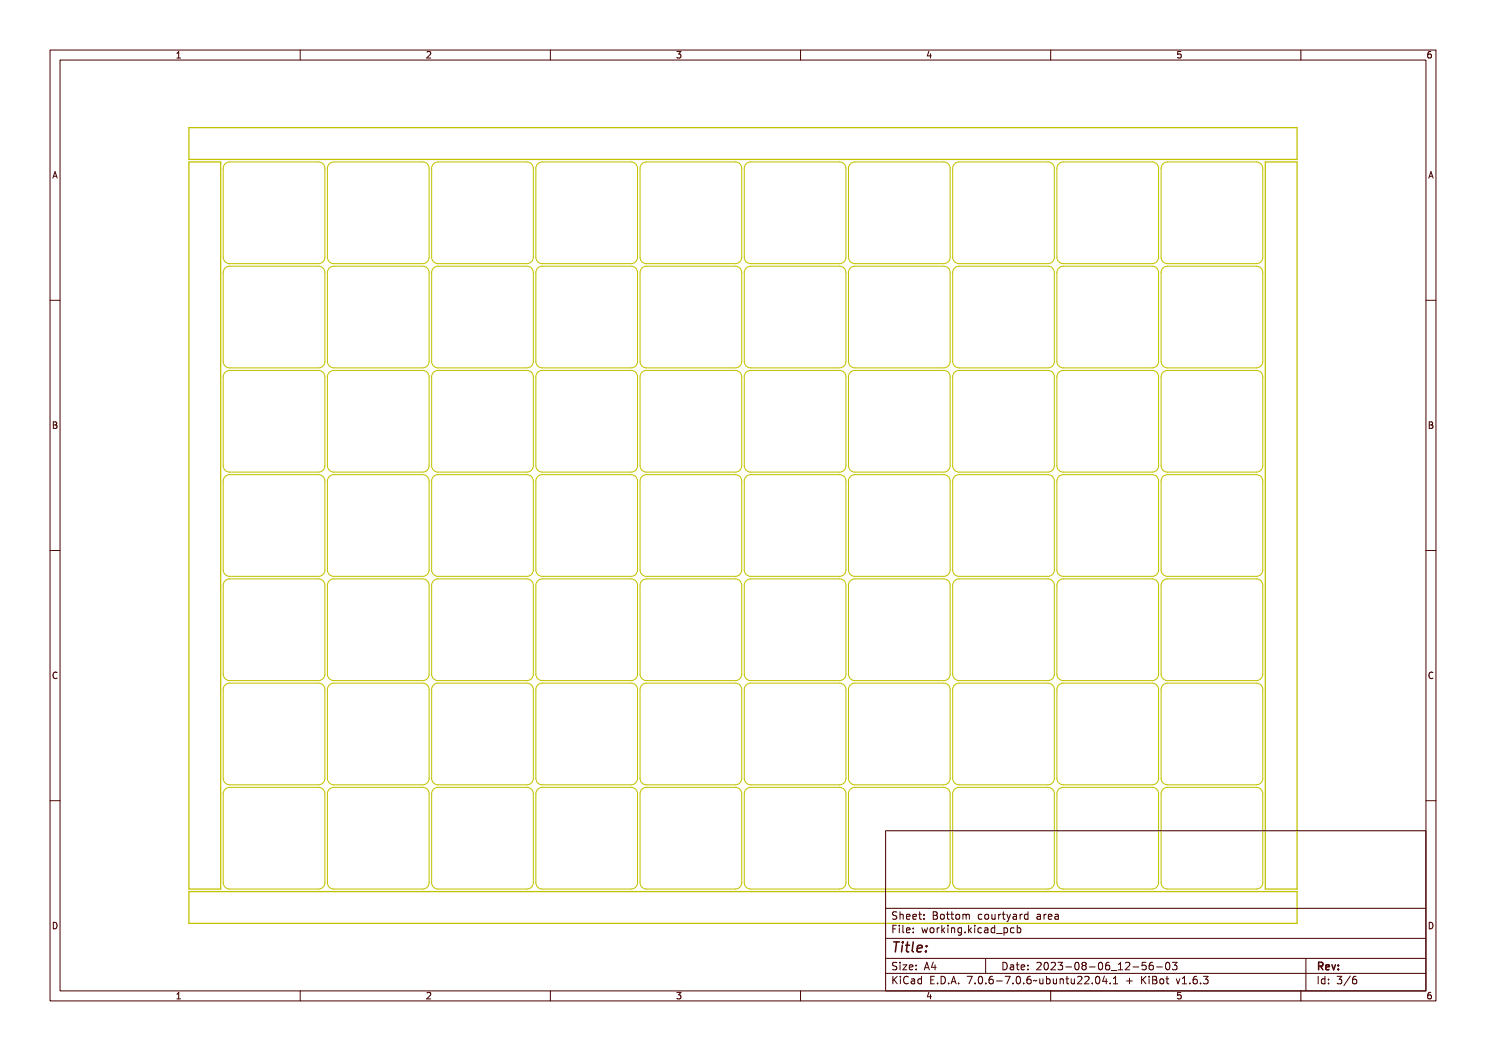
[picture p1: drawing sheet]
<svg xmlns="http://www.w3.org/2000/svg" width="297mm" height="210mm" viewBox="0 0 297 210" stroke-linecap="round" stroke-linejoin="round" font-family="sans-serif">
<defs><g id="words">
<text font-size="2.7" fill="#480000" x="178" y="190.3">Title:</text>
<g font-size="2" fill="#480000">
<text x="178" y="183.7">Sheet: Bottom courtyard area</text>
<text x="178" y="186.5">File: working.kicad_pcb</text>
<text x="178" y="193.9">Size: A4</text>
<text x="178" y="196.6">KiCad E.D.A. 7.0.6-7.0.6~ubuntu22.04.1 + KiBot v1.6.3</text>
<text x="200" y="193.9">Date: 2023-08-06_12-56-03</text>
<text x="263" y="196.6">Id: 3/6</text>
<text x="263" y="193.9">Rev:</text>
</g>
<g font-size="1.7" fill="#480000">
<text x="35" y="11.7">1</text>
<text x="85" y="11.7">2</text>
<text x="135" y="11.7">3</text>
<text x="185" y="11.7">4</text>
<text x="235" y="11.7">5</text>
<text x="285" y="11.7">6</text>
<text x="10.5" y="35.7">A</text>
<text x="285.5" y="35.7">A</text>
<text x="10.5" y="85.6">B</text>
<text x="285.5" y="85.6">B</text>
<text x="10.5" y="135.7">C</text>
<text x="285.5" y="135.7">C</text>
<text x="10.5" y="185.6">D</text>
<text x="285.5" y="185.6">D</text>
<text x="35" y="199.7">1</text>
<text x="85" y="199.7">2</text>
<text x="135" y="199.7">3</text>
<text x="185" y="199.7">4</text>
<text x="235" y="199.7">5</text>
<text x="285" y="199.7">6</text>
</g>
</g></defs>
<g fill="none" stroke="#c2c200" stroke-width=".2">
<path d="M45.1 32.6l.8-.2h17.8a1.27 1.27 0 0 1 1.2 1.2v17.8a1.27 1.27 0 0 1-1.2 1.3h-17.8a1.27 1.27 0 0 1-1.3-1.3v-17.8l.1-.4zM66 32.6l.7-.2h17.8a1.27 1.27 0 0 1 1.3 1.2v17.8a1.27 1.27 0 0 1-1.3 1.3h-17.8a1.27 1.27 0 0 1-1.3-1.3v-17.8l.1-.4zM86.8 32.6l.7-.2h17.8a1.27 1.27 0 0 1 1.3 1.2v17.8a1.27 1.27 0 0 1-1.3 1.3h-17.8a1.27 1.27 0 0 1-1.2-1.3v-17.8v-.4zM107.6 32.6l.8-.2h17.7a1.27 1.27 0 0 1 1.3 1.2v17.8a1.27 1.27 0 0 1-1.3 1.3h-17.7a1.27 1.27 0 0 1-1.3-1.3v-17.8l.1-.4zM128.4 32.6l.8-.2h17.8a1.27 1.27 0 0 1 1.2 1.2v17.8a1.27 1.27 0 0 1-1.2 1.3h-17.8a1.27 1.27 0 0 1-1.3-1.3v-17.8l.1-.4zM149 32.9l.6-.5h.4h17.8a1.27 1.27 0 0 1 1.3 1.2v17.8a1.27 1.27 0 0 1-1.3 1.3h-17.8a1.27 1.27 0 0 1-1.2-1.3v-17.8zM169.8 32.9l.7-.5h.4h17.7a1.27 1.27 0 0 1 1.3 1.2v17.8a1.27 1.27 0 0 1-1.3 1.3h-17.7a1.27 1.27 0 0 1-1.3-1.3v-17.8zM190.7 32.9l.6-.5h.4h17.8a1.27 1.27 0 0 1 1.2 1.2v17.8a1.27 1.27 0 0 1-1.2 1.3h-17.8a1.27 1.27 0 0 1-1.3-1.3v-17.8zM211.8 32.6l.7-.2h17.8a1.27 1.27 0 0 1 1.3 1.2v17.8a1.27 1.27 0 0 1-1.3 1.3h-17.8a1.27 1.27 0 0 1-1.3-1.3v-17.8l.1-.4zM232.3 32.9l.6-.5h.4h17.8a1.27 1.27 0 0 1 1.3 1.2v17.8a1.27 1.27 0 0 1-1.3 1.3h-17.8a1.27 1.27 0 0 1-1.2-1.3v-17.8zM45.1 53.4l.8-.2h17.8a1.27 1.27 0 0 1 1.2 1.3v17.7a1.27 1.27 0 0 1-1.2 1.3h-17.8a1.27 1.27 0 0 1-1.3-1.3v-17.7l.1-.4zM65.7 53.7l.6-.4 .4-.1h17.8a1.27 1.27 0 0 1 1.3 1.3v17.7a1.27 1.27 0 0 1-1.3 1.3h-17.8a1.27 1.27 0 0 1-1.3-1.3v-17.7z"/>
<path d="M86.5 53.7l.6-.4 .4-.1h17.8a1.27 1.27 0 0 1 1.3 1.3v17.7a1.27 1.27 0 0 1-1.3 1.3h-17.8a1.27 1.27 0 0 1-1.2-1.3v-17.7zM107.3 53.7l.7-.4 .4-.1h17.7a1.27 1.27 0 0 1 1.3 1.3v17.7a1.27 1.27 0 0 1-1.3 1.3h-17.7a1.27 1.27 0 0 1-1.3-1.3v-17.7zM128.2 53.7l.6-.4 .4-.1h17.8a1.27 1.27 0 0 1 1.2 1.3v17.7a1.27 1.27 0 0 1-1.2 1.3h-17.8a1.27 1.27 0 0 1-1.3-1.3v-17.7zM149 53.7l.6-.4 .4-.1h17.8a1.27 1.27 0 0 1 1.3 1.3v17.7a1.27 1.27 0 0 1-1.3 1.3h-17.8a1.27 1.27 0 0 1-1.2-1.3v-17.7zM169.8 53.7l.7-.4 .4-.1h17.7a1.27 1.27 0 0 1 1.3 1.3v17.7a1.27 1.27 0 0 1-1.3 1.3h-17.7a1.27 1.27 0 0 1-1.3-1.3v-17.7zM190.7 53.7l.6-.4 .4-.1h17.8a1.27 1.27 0 0 1 1.2 1.3v17.7a1.27 1.27 0 0 1-1.2 1.3h-17.8a1.27 1.27 0 0 1-1.3-1.3v-17.7zM211.5 53.7l.6-.4 .4-.1h17.8a1.27 1.27 0 0 1 1.3 1.3v17.7a1.27 1.27 0 0 1-1.3 1.3h-17.8a1.27 1.27 0 0 1-1.3-1.3v-17.7zM232.3 53.7l.6-.4 .4-.1h17.8a1.27 1.27 0 0 1 1.3 1.3v17.7a1.27 1.27 0 0 1-1.3 1.3h-17.8a1.27 1.27 0 0 1-1.2-1.3v-17.7zM45.1 74.3l.8-.3h17.8a1.27 1.27 0 0 1 1.2 1.3v17.8a1.27 1.27 0 0 1-1.2 1.2h-17.8a1.27 1.27 0 0 1-1.3-1.2v-17.8l.1-.4zM65.7 74.5l.6-.4 .4-.1h17.8a1.27 1.27 0 0 1 1.3 1.3v17.8a1.27 1.27 0 0 1-1.3 1.2h-17.8a1.27 1.27 0 0 1-1.3-1.2v-17.8zM86.5 74.5l.6-.4 .4-.1h17.8a1.27 1.27 0 0 1 1.3 1.3v17.8a1.27 1.27 0 0 1-1.3 1.2h-17.8a1.27 1.27 0 0 1-1.2-1.2v-17.8zM107.3 74.5l.7-.4 .4-.1h17.7a1.27 1.27 0 0 1 1.3 1.3v17.8a1.27 1.27 0 0 1-1.3 1.2h-17.7a1.27 1.27 0 0 1-1.3-1.2v-17.8z"/>
<path d="M128.2 74.5l.6-.4 .4-.1h17.8a1.27 1.27 0 0 1 1.2 1.3v17.8a1.27 1.27 0 0 1-1.2 1.2h-17.8a1.27 1.27 0 0 1-1.3-1.2v-17.8zM149 74.5l.6-.4 .4-.1h17.8a1.27 1.27 0 0 1 1.3 1.3v17.8a1.27 1.27 0 0 1-1.3 1.2h-17.8a1.27 1.27 0 0 1-1.2-1.2v-17.8zM169.8 74.5l.7-.4 .4-.1h17.7a1.27 1.27 0 0 1 1.3 1.3v17.8a1.27 1.27 0 0 1-1.3 1.2h-17.7a1.27 1.27 0 0 1-1.3-1.2v-17.8zM190.7 74.5l.6-.4 .4-.1h17.8a1.27 1.27 0 0 1 1.2 1.3v17.8a1.27 1.27 0 0 1-1.2 1.2h-17.8a1.27 1.27 0 0 1-1.3-1.2v-17.8zM211.5 74.5l.6-.4 .4-.1h17.8a1.27 1.27 0 0 1 1.3 1.3v17.8a1.27 1.27 0 0 1-1.3 1.2h-17.8a1.27 1.27 0 0 1-1.3-1.2v-17.8zM232.3 74.5l.6-.4 .4-.1h17.8a1.27 1.27 0 0 1 1.3 1.3v17.8a1.27 1.27 0 0 1-1.3 1.2h-17.8a1.27 1.27 0 0 1-1.2-1.2v-17.8zM45.1 95.1l.8-.3h17.8a1.27 1.27 0 0 1 1.2 1.3v17.8a1.27 1.27 0 0 1-1.2 1.3h-17.8a1.27 1.27 0 0 1-1.3-1.3v-17.8l.1-.4zM66 95.1l.7-.3h17.8a1.27 1.27 0 0 1 1.3 1.3v17.8a1.27 1.27 0 0 1-1.3 1.3h-17.8a1.27 1.27 0 0 1-1.3-1.3v-17.8l.1-.4zM86.8 95.1l.7-.3h17.8a1.27 1.27 0 0 1 1.3 1.3v17.8a1.27 1.27 0 0 1-1.3 1.3h-17.8a1.27 1.27 0 0 1-1.2-1.3v-17.8v-.4zM107.6 95.1l.8-.3h17.7a1.27 1.27 0 0 1 1.3 1.3v17.8a1.27 1.27 0 0 1-1.3 1.3h-17.7a1.27 1.27 0 0 1-1.3-1.3v-17.8l.1-.4zM128.4 95.1l.8-.3h17.8a1.27 1.27 0 0 1 1.2 1.3v17.8a1.27 1.27 0 0 1-1.2 1.3h-17.8a1.27 1.27 0 0 1-1.3-1.3v-17.8l.1-.4zM149 95.4l.6-.5 .4-.1h17.8a1.27 1.27 0 0 1 1.3 1.3v17.8a1.27 1.27 0 0 1-1.3 1.3h-17.8a1.27 1.27 0 0 1-1.2-1.3v-17.8z"/>
<path d="M169.8 95.4l.7-.5 .4-.1h17.7a1.27 1.27 0 0 1 1.3 1.3v17.8a1.27 1.27 0 0 1-1.3 1.3h-17.7a1.27 1.27 0 0 1-1.3-1.3v-17.8zM190.7 95.4l.6-.5 .4-.1h17.8a1.27 1.27 0 0 1 1.2 1.3v17.8a1.27 1.27 0 0 1-1.2 1.3h-17.8a1.27 1.27 0 0 1-1.3-1.3v-17.8zM211.8 95.1l.7-.3h17.8a1.27 1.27 0 0 1 1.3 1.3v17.8a1.27 1.27 0 0 1-1.3 1.3h-17.8a1.27 1.27 0 0 1-1.3-1.3v-17.8l.1-.4zM232.3 95.4l.6-.5 .4-.1h17.8a1.27 1.27 0 0 1 1.3 1.3v17.8a1.27 1.27 0 0 1-1.3 1.3h-17.8a1.27 1.27 0 0 1-1.2-1.3v-17.8zM45.1 115.9l.8-.2h17.8a1.27 1.27 0 0 1 1.2 1.2v17.8a1.27 1.27 0 0 1-1.2 1.3h-17.8a1.27 1.27 0 0 1-1.3-1.3v-17.8l.1-.4zM66 115.9l.7-.2h17.8a1.27 1.27 0 0 1 1.3 1.2v17.8a1.27 1.27 0 0 1-1.3 1.3h-17.8a1.27 1.27 0 0 1-1.3-1.3v-17.8l.1-.4zM86.8 115.9l.7-.2h17.8a1.27 1.27 0 0 1 1.3 1.2v17.8a1.27 1.27 0 0 1-1.3 1.3h-17.8a1.27 1.27 0 0 1-1.2-1.3v-17.8v-.4zM107.6 115.9l.8-.2h17.7a1.27 1.27 0 0 1 1.3 1.2v17.8a1.27 1.27 0 0 1-1.3 1.3h-17.7a1.27 1.27 0 0 1-1.3-1.3v-17.8l.1-.4zM128.4 115.9l.8-.2h17.8a1.27 1.27 0 0 1 1.2 1.2v17.8a1.27 1.27 0 0 1-1.2 1.3h-17.8a1.27 1.27 0 0 1-1.3-1.3v-17.8l.1-.4zM149 116.2l.6-.5h.4h17.8a1.27 1.27 0 0 1 1.3 1.2v17.8a1.27 1.27 0 0 1-1.3 1.3h-17.8a1.27 1.27 0 0 1-1.2-1.3v-17.8zM169.8 116.2l.7-.5h.4h17.7a1.27 1.27 0 0 1 1.3 1.2v17.8a1.27 1.27 0 0 1-1.3 1.3h-17.7a1.27 1.27 0 0 1-1.3-1.3v-17.8zM190.7 116.2l.6-.5h.4h17.8a1.27 1.27 0 0 1 1.2 1.2v17.8a1.27 1.27 0 0 1-1.2 1.3h-17.8a1.27 1.27 0 0 1-1.3-1.3v-17.8z"/>
<path d="M211.8 115.9l.7-.2h17.8a1.27 1.27 0 0 1 1.3 1.2v17.8a1.27 1.27 0 0 1-1.3 1.3h-17.8a1.27 1.27 0 0 1-1.3-1.3v-17.8l.1-.4zM232.3 116.2l.6-.5h.4h17.8a1.27 1.27 0 0 1 1.3 1.2v17.8a1.27 1.27 0 0 1-1.3 1.3h-17.8a1.27 1.27 0 0 1-1.2-1.3v-17.8zM45.1 136.7l.8-.2h17.8a1.27 1.27 0 0 1 1.2 1.3v17.8a1.27 1.27 0 0 1-1.2 1.2h-17.8a1.27 1.27 0 0 1-1.3-1.2v-17.8l.1-.4zM65.7 137l.6-.4 .4-.1h17.8a1.27 1.27 0 0 1 1.3 1.3v17.8a1.27 1.27 0 0 1-1.3 1.2h-17.8a1.27 1.27 0 0 1-1.3-1.2v-17.8zM86.5 137l.6-.4 .4-.1h17.8a1.27 1.27 0 0 1 1.3 1.3v17.8a1.27 1.27 0 0 1-1.3 1.2h-17.8a1.27 1.27 0 0 1-1.2-1.2v-17.8zM107.3 137l.7-.4 .4-.1h17.7a1.27 1.27 0 0 1 1.3 1.3v17.8a1.27 1.27 0 0 1-1.3 1.2h-17.7a1.27 1.27 0 0 1-1.3-1.2v-17.8zM128.2 137l.6-.4 .4-.1h17.8a1.27 1.27 0 0 1 1.2 1.3v17.8a1.27 1.27 0 0 1-1.2 1.2h-17.8a1.27 1.27 0 0 1-1.3-1.2v-17.8zM149 137l.6-.4 .4-.1h17.8a1.27 1.27 0 0 1 1.3 1.3v17.8a1.27 1.27 0 0 1-1.3 1.2h-17.8a1.27 1.27 0 0 1-1.2-1.2v-17.8zM169.8 137l.7-.4 .4-.1h17.7a1.27 1.27 0 0 1 1.3 1.3v17.8a1.27 1.27 0 0 1-1.3 1.2h-17.7a1.27 1.27 0 0 1-1.3-1.2v-17.8zM190.7 137l.6-.4 .4-.1h17.8a1.27 1.27 0 0 1 1.2 1.3v17.8a1.27 1.27 0 0 1-1.2 1.2h-17.8a1.27 1.27 0 0 1-1.3-1.2v-17.8zM211.5 137l.6-.4 .4-.1h17.8a1.27 1.27 0 0 1 1.3 1.3v17.8a1.27 1.27 0 0 1-1.3 1.2h-17.8a1.27 1.27 0 0 1-1.3-1.2v-17.8zM232.3 137l.6-.4 .4-.1h17.8a1.27 1.27 0 0 1 1.3 1.3v17.8a1.27 1.27 0 0 1-1.3 1.2h-17.8a1.27 1.27 0 0 1-1.2-1.2v-17.8z"/>
<path d="M45.1 157.6l.8-.3h17.8a1.27 1.27 0 0 1 1.2 1.3v17.8a1.27 1.27 0 0 1-1.2 1.2h-17.8a1.27 1.27 0 0 1-1.3-1.2v-17.8l.1-.4zM65.7 157.8l.6-.4 .4-.1h17.8a1.27 1.27 0 0 1 1.3 1.3v17.8a1.27 1.27 0 0 1-1.3 1.2h-17.8a1.27 1.27 0 0 1-1.3-1.2v-17.8zM86.5 157.8l.6-.4 .4-.1h17.8a1.27 1.27 0 0 1 1.3 1.3v17.8a1.27 1.27 0 0 1-1.3 1.2h-17.8a1.27 1.27 0 0 1-1.2-1.2v-17.8zM107.3 157.8l.7-.4 .4-.1h17.7a1.27 1.27 0 0 1 1.3 1.3v17.8a1.27 1.27 0 0 1-1.3 1.2h-17.7a1.27 1.27 0 0 1-1.3-1.2v-17.8zM128.2 157.8l.6-.4 .4-.1h17.8a1.27 1.27 0 0 1 1.2 1.3v17.8a1.27 1.27 0 0 1-1.2 1.2h-17.8a1.27 1.27 0 0 1-1.3-1.2v-17.8zM149 157.8l.6-.4 .4-.1h17.8a1.27 1.27 0 0 1 1.3 1.3v17.8a1.27 1.27 0 0 1-1.3 1.2h-17.8a1.27 1.27 0 0 1-1.2-1.2v-17.8zM169.8 157.8l.7-.4 .4-.1h17.7a1.27 1.27 0 0 1 1.3 1.3v17.8a1.27 1.27 0 0 1-1.3 1.2h-17.7a1.27 1.27 0 0 1-1.3-1.2v-17.8zM190.7 157.8l.6-.4 .4-.1h17.8a1.27 1.27 0 0 1 1.2 1.3v17.8a1.27 1.27 0 0 1-1.2 1.2h-17.8a1.27 1.27 0 0 1-1.3-1.2v-17.8zM211.5 157.8l.6-.4 .4-.1h17.8a1.27 1.27 0 0 1 1.3 1.3v17.8a1.27 1.27 0 0 1-1.3 1.2h-17.8a1.27 1.27 0 0 1-1.3-1.2v-17.8zM232.3 157.8l.6-.4 .4-.1h17.8a1.27 1.27 0 0 1 1.3 1.3v17.8a1.27 1.27 0 0 1-1.3 1.2h-17.8a1.27 1.27 0 0 1-1.2-1.2v-17.8z"/>
</g>
<path d="M37.8 25.5h221.4v6.4h-221.4zM37.8 32.4h6.3v145.2h-6.3zM252.9 32.4h6.3v145.2h-6.3zM37.8 178.2h221.4v6.3h-221.4z" fill="none" stroke="#c2c200" stroke-width=".25"/>
<g fill="none" stroke="#480000" stroke-width=".2">
<path d="M10 10h277v190h-277zM12 12h273v186h-273zM60 10v2M110 10v2M160 10v2M210 10v2M260 10v2M10 60h2M285 60h2M10 110h2M285 110h2M10 160h2"/>
<path d="M285 160h2M177 166h108v32h-108zM60 198v2M110 198v2M160 198v2M177 181.5h108M177 187.5h108M177 191.5h108M177 194.5h108M178.1 195.2h.2v.6l.6-.6h.3l-.6 .6 .6 .8h-.2l-.5-.7-.2 .2v.5h-.2zM178.2 185h.9v.2h-.7v.4h.6v.2h-.6v.7h-.2zM178.3 182.4l.5-.1h.2v.2a.31 .31 0 0 0-.5-.1 .31 .31 0 0 0 0 .5 .5 .5 0 0 1 .6 .6 .5 .5 0 0 1-.8 .2l-.1-.2a.34 .34 0 0 0 .4 .1 .34 .34 0 0 0 .1-.5 .47 .47 0 0 1-.5-.2 .47 .47 0 0 1 .1-.5z"/>
<path d="M178.3 192.5l.5-.1h.2v.2a.31 .31 0 0 0-.5-.1 .31 .31 0 0 0 0 .5 .5 .5 0 0 1 .6 .6 .5 .5 0 0 1-.8 .2l-.1-.2a.34 .34 0 0 0 .4 .1 .34 .34 0 0 0 .1-.5 .47 .47 0 0 1-.5-.2 .47 .47 0 0 1 .1-.5zM179.4 182.2h.2v.6a.35 .35 0 0 1 .4-.1 .35 .35 0 0 1 .2 .4v.6h-.2v-.8h-.4v.8h-.2zM179.5 185.4h.4v.9h.4v.2h-.9v-.2h.3v-.8h-.2zM179.5 192.8h.4v.9h.4v.1h-.9v-.1h.3v-.8h-.2zM179.5 195.6h.4v.9h.4v.1h-.9v-.1h.3v-.8h-.2zM179.7 184.9h.2v.3h-.2zM179.7 192.3h.2v.3h-.2zM179.7 195.1h.2v.3h-.2zM180.6 184.9h.4v1.3l.4 .1v.2l-.5-.2v-1.2h-.3zM180.6 192.8h.8l-.6 .9h.6v.1h-.8l.6-.9h-.6zM180.7 182.8l.1-.1a.49 .49 0 0 1 .5 0 .49 .49 0 0 1 .2 .5h-.8a.42 .42 0 0 0 .3 .4 .42 .42 0 0 0 .4-.1 .47 .47 0 0 1-.4 .3 .47 .47 0 0 1-.4-.3zM180.7 195.4a.4 .4 0 0 1 .4-.3 .4 .4 0 0 1 .4 .3 .56 .56 0 0 0-.8 .4 .56 .56 0 0 0 .5 .7l.3-.1a.43 .43 0 0 1-.5 .3 .43 .43 0 0 1-.4-.4v-.6z"/>
<path d="M180.8 182.9l.4-.1 .1 .3h-.6zM181.8 195.6l.3-.1a.43 .43 0 0 1 .5 .5v.6h-.1v-.1a.38 .38 0 0 1-.5 .2 .38 .38 0 0 1-.2-.5 .38 .38 0 0 1 .4-.2h.3a.35 .35 0 0 0-.3-.4 .35 .35 0 0 0-.4 .2zM181.9 182.8l.1-.1a.49 .49 0 0 1 .5 0 .49 .49 0 0 1 .2 .5h-.8a.42 .42 0 0 0 .3 .4 .42 .42 0 0 0 .5-.1 .47 .47 0 0 1-.5 .3 .47 .47 0 0 1-.4-.3zM181.9 185.5l.1-.1a.49 .49 0 0 1 .5 0 .49 .49 0 0 1 .2 .5h-.8a.42 .42 0 0 0 .3 .4 .42 .42 0 0 0 .5-.1 .47 .47 0 0 1-.5 .3 .47 .47 0 0 1-.4-.3zM181.9 192.9l.1-.1a.49 .49 0 0 1 .5 0 .49 .49 0 0 1 .2 .5h-.8a.42 .42 0 0 0 .3 .4 .42 .42 0 0 0 .5-.1 .47 .47 0 0 1-.5 .3 .47 .47 0 0 1-.4-.3zM182 196.2l.5-.1a.31 .31 0 0 1-.2 .4 .31 .31 0 0 1-.4-.1zM182 182.9l.4-.1 .1 .3h-.6zM182 185.6l.4-.1 .1 .3h-.6zM182 193l.4-.1 .1 .3h-.6zM183 195.7l.4-.2 .2 .2v-.6h.2v1.5h-.2v-.1a.42 .42 0 0 1-.5 .1 .42 .42 0 0 1-.2-.5zM183.2 195.8l.1-.1a.4 .4 0 0 1 .3 .4 .4 .4 0 0 1-.3 .4l-.2-.2zM183.2 182.3h.2v.4h.4v.1h-.4v.7l.4 .1v.1h-.4l-.1-.1-.1-.8h-.3v-.1h.3z"/>
<path d="M183.3 185.4h.2v.3h-.2zM183.3 186.2h.2v.3h-.2zM183.3 192.8h.2v.3h-.2zM183.3 193.6h.2v.2h-.2zM184.5 182.7h.2v.3h-.2zM184.5 183.5h.2v.2h-.2zM185.2 185.4h.2l.2 .8 .1-.5h.2l.2 .5 .1-.8h.2l-.2 1.1h-.2l-.2-.7-.2 .7h-.1zM185.4 195.2h.9v.2h-.7v.4h.6v.2h-.6v.5h.7v.1h-.9zM185.7 192.4h.2l.5 1.4h-.2l-.1-.3h-.5l-.1 .3h-.2zM185.8 192.6l.2 .7h-.4zM186.6 182.3h.4a.35 .35 0 0 1 .5 .2 .35 .35 0 0 1-.3 .5 .41 .41 0 0 1 .3 .5 .41 .41 0 0 1-.5 .2h-.4zM186.8 183.1h.2a.27 .27 0 0 1 .3 .2 .27 .27 0 0 1-.3 .3h-.2z"/>
<path d="M186.8 182.5h.2a.23 .23 0 0 1 .3 .2 .23 .23 0 0 1-.3 .2h-.2zM186.8 185.6l.1-.1a.39 .39 0 0 1 .4 .4 .39 .39 0 0 1-.4 .4l-.1-.2zM186.9 196.4h.2v.2h-.2zM187.1 192.4h.2v.9h.2v.2h-.2v.3h-.2v-.3h-.6zM187.1 192.6v.7h-.4zM187.8 195.2a.76 .76 0 0 1 .9 .7 .76 .76 0 0 1-.9 .7zM188 195.4a.57 .57 0 0 1 .5 .5 .57 .57 0 0 1-.5 .6zM188 185.4h.2v.2v-.1a.29 .29 0 0 1 .3-.2 .29 .29 0 0 1 .3 .3 .37 .37 0 0 0-.5-.1 .37 .37 0 0 0-.1 .4v.6h-.2zM188 182.9l.1-.1a.39 .39 0 0 1 .4 .4 .39 .39 0 0 1-.4 .4l-.1-.2zM189.1 184.9h.1v.9l.5-.4h.2l-.4 .4 .5 .7h-.2l-.4-.6-.2 .1v.5h-.1zM189.2 182.3h.2v.4h.4v.1h-.4v.7l.4 .1v.1h-.4l-.1-.1-.1-.8h-.2v-.1h.2zM189.3 196.4h.3v.2h-.3z"/>
<path d="M190.3 185.4h.4v.9h.4v.2h-.9v-.2h.4v-.8h-.3zM190.5 182.3h.1v.4h.4v.1h-.4v.7l.4 .1v.1h-.4l-.1-.1v-.8h-.3v-.1h.3zM190.5 195.2h.3l.4 1.4h-.2l-.1-.3h-.5l-.1 .3h-.2zM190.6 184.9h.1v.3h-.1zM190.6 195.4l.2 .7h-.4zM191.4 185.4h.2v.1a.35 .35 0 0 1 .4-.1 .35 .35 0 0 1 .3 .4v.7h-.2l-.1-.9h-.3l-.1 .9h-.2zM191.6 182.9l.1-.1a.39 .39 0 0 1 .4 .4 .39 .39 0 0 1-.4 .4l-.1-.2zM191.7 196.4h.3v.2h-.3zM192.5 182.7l.6 .1 .3-.1 .1 1h-.1l-.1-.9-.2 .1v.8h-.1l-.2-.9-.1 .9h-.2zM192.7 185.5l.3-.2 .3 .2v-.1h.2v1a.53 .53 0 0 1-.8 .4v-.2a.36 .36 0 0 0 .4 .1 .36 .36 0 0 0 .2-.4l-.1 .1a.53 .53 0 0 1-.7-.3 .53 .53 0 0 1 .2-.6zM192.8 185.6l.1-.1a.39 .39 0 0 1 .4 .4 .39 .39 0 0 1-.4 .4l-.1-.2zM193.8 195.2h.9l-.5 1.4h-.2l.5-1.2h-.7z"/>
<path d="M194.1 186.2h.3v.3h-.3zM195.1 184.9h.2v.9l.4-.4h.3l-.5 .4 .5 .7h-.2l-.4-.6-.1 .1v.5h-.2zM195.2 182.8a.39 .39 0 0 1 .4-.2 .39 .39 0 0 1 .3 .3 .4 .4 0 0 0-.6 0 .4 .4 0 0 0 0 .6 .4 .4 0 0 0 .6 0 .45 .45 0 0 1-.6 .3 .45 .45 0 0 1-.3-.6zM195.3 196.4h.3v.2h-.3zM196.3 185.4h.5v.9h.3v.2h-.9v-.2h.4v-.8h-.3zM196.3 195.4a.57 .57 0 0 1 .7 0 .57 .57 0 0 1 .1 .8 .5 .5 0 0 1-.6 .5 .5 .5 0 0 1-.3-.8zM196.4 182.9l.1-.1a.39 .39 0 0 1 .4 .4 .39 .39 0 0 1-.4 .4l-.1-.2zM196.5 195.4a.61 .61 0 0 1 .4 1l-.1 .1a.61 .61 0 0 1-.4-1zM196.6 184.9h.2v.3h-.2zM197 191.5v3M197.4 182.7h.2v.8l.2 .1 .3-.2v-.7h.2v1h-.2v-.1a.35 .35 0 0 1-.4 .2 .35 .35 0 0 1-.3-.5zM197.6 185.5a.39 .39 0 0 1 .4-.2 .39 .39 0 0 1 .3 .3 .4 .4 0 0 0-.6 0 .4 .4 0 0 0 0 .6 .4 .4 0 0 0 .6 0 .45 .45 0 0 1-.6 .3 .45 .45 0 0 1-.3-.6z"/>
<path d="M197.7 196.4h.3v.2h-.3zM198.7 185.4l.2-.1a.43 .43 0 0 1 .6 .5v.7h-.2v-.2a.38 .38 0 0 1-.5 .2 .38 .38 0 0 1-.2-.5 .38 .38 0 0 1 .5-.2h.2a.35 .35 0 0 0-.3-.4 .35 .35 0 0 0-.3 .2zM198.7 195.4a.38 .38 0 0 1 .4-.3 .38 .38 0 0 1 .3 .3 .43 .43 0 0 0-.5 0 .43 .43 0 0 0-.1 .5 .46 .46 0 0 1 .7 .1 .46 .46 0 0 1-.2 .6 .46 .46 0 0 1-.7-.2zM198.8 182.7h.2v.2v-.1a.29 .29 0 0 1 .4-.2 .29 .29 0 0 1 .2 .3 .37 .37 0 0 0-.4-.1 .37 .37 0 0 0-.2 .4v.5h-.2zM198.8 186l.5-.1a.31 .31 0 0 1-.1 .4 .31 .31 0 0 1-.4-.1zM199.9 185.5l.3-.2 .3 .2v-.6h.2v1.6h-.2v-.2a.42 .42 0 0 1-.5 .1 .42 .42 0 0 1-.2-.5zM200 196h.5v.2h-.5zM200 185.6l.1-.1a.39 .39 0 0 1 .4 .4 .39 .39 0 0 1-.4 .4l-.1-.2zM200.1 182.3h.2v.4h.4v.1h-.4v.7l.4 .1v.1h-.4l-.2-.1v-.8h-.3v-.1h.3zM200.1 192.4a.76 .76 0 0 1 1 .7 .76 .76 0 0 1-1 .7zM200.3 192.6a.57 .57 0 0 1 .6 .5 .57 .57 0 0 1-.6 .6zM200.9 186.8l1.2 .1z"/>
<path d="M201 182.7h.2l.3 .8 .3-.8h.2l-.3 .7a.68 .68 0 0 1-.7 .8l.4-.5zM201 195.2h.9l-.5 1.4h-.2l.5-1.2h-.7zM201.4 192.8l.3-.1a.43 .43 0 0 1 .5 .5v.6h-.1v-.1a.38 .38 0 0 1-.5 .2 .38 .38 0 0 1-.2-.5 .38 .38 0 0 1 .4-.2h.3a.35 .35 0 0 0-.3-.4 .35 .35 0 0 0-.4 .2zM201.6 193.4l.5-.1a.31 .31 0 0 1-.2 .4 .31 .31 0 0 1-.4-.1zM202.2 185.4h.2v.1a.53 .53 0 0 1 .8 .3 .53 .53 0 0 1-.6 .7l-.2-.2v.6h-.2zM202.3 182.7l.3-.1a.43 .43 0 0 1 .5 .5v.6h-.2v-.1a.38 .38 0 0 1-.5 .2 .38 .38 0 0 1-.2-.5 .38 .38 0 0 1 .5-.2h.2a.35 .35 0 0 0-.2-.4 .35 .35 0 0 0-.4 .2zM202.4 183.3l.5-.1a.31 .31 0 0 1-.1 .4 .31 .31 0 0 1-.4-.1zM202.5 185.6l.1-.1a.4 .4 0 0 1 .4 .4 .4 .4 0 0 1-.4 .4l-.2-.2zM202.5 196.4h.3v.2h-.3zM202.8 192.4h.2v.4h.4v.1h-.4v.7l.4 .1v.1h-.4l-.2-.1v-.8h-.3v-.1h.3zM203.5 195.4a.57 .57 0 0 1 .8 0 .57 .57 0 0 1 0 .8 .5 .5 0 0 1-.6 .5 .5 .5 0 0 1-.3-.8zM203.6 185.5a.39 .39 0 0 1 .4-.2 .39 .39 0 0 1 .3 .3 .4 .4 0 0 0-.5 0 .4 .4 0 0 0 0 .6 .4 .4 0 0 0 .5 0 .45 .45 0 0 1-.6 .3 .45 .45 0 0 1-.2-.6z"/>
<path d="M203.6 182.7h.2v.2l.1-.1a.29 .29 0 0 1 .3-.2 .29 .29 0 0 1 .2 .3 .37 .37 0 0 0-.4-.1 .37 .37 0 0 0-.2 .4v.5h-.2zM203.7 195.4a.61 .61 0 0 1 .4 1l-.1 .1a.61 .61 0 0 1-.3-1zM203.9 192.9l.1-.1a.49 .49 0 0 1 .5 0 .49 .49 0 0 1 .2 .5h-.8a.42 .42 0 0 0 .3 .4 .42 .42 0 0 0 .5-.1 .47 .47 0 0 1-.5 .3 .47 .47 0 0 1-.4-.3zM204 193l.4-.1 .1 .3h-.6zM204.7 184.9h.1v.6a.53 .53 0 0 1 .8 .3 .53 .53 0 0 1-.6 .7l-.2-.2v.2h-.1zM204.7 182.8l.3-.2 .3 .2v-.6h.2v1.5h-.2v-.1a.42 .42 0 0 1-.5 .1 .42 .42 0 0 1-.2-.5zM204.8 182.9l.1-.1a.4 .4 0 0 1 .4 .4 .4 .4 0 0 1-.4 .4l-.1-.2zM204.9 185.6l.1-.1a.39 .39 0 0 1 .4 .4 .39 .39 0 0 1-.4 .4l-.1-.2zM204.9 196.4h.3v.2h-.3zM205.3 192.8h.2v.3h-.2zM205.3 193.6h.2v.2h-.2zM205.9 195.4a.38 .38 0 0 1 .4-.3 .38 .38 0 0 1 .3 .3 .43 .43 0 0 0-.5 0 .43 .43 0 0 0-.1 .5 .46 .46 0 0 1 .7 .1 .46 .46 0 0 1-.2 .6 .46 .46 0 0 1-.6-.2z"/>
<path d="M207 196l1-.1a.49 .49 0 0 1-.8 .1l-.2 .2zM207.1 182.7l.3-.1a.43 .43 0 0 1 .5 .5v.6h-.2v-.1a.38 .38 0 0 1-.5 .2 .38 .38 0 0 1-.2-.5 .38 .38 0 0 1 .5-.2h.2a.35 .35 0 0 0-.2-.4 .35 .35 0 0 0-.4 .2zM207.3 183.3l.4-.1a.31 .31 0 0 1-.1 .4 .31 .31 0 0 1-.4-.1zM207.4 192.5a.53 .53 0 0 1 .8 .1 .53 .53 0 0 1-.3 .7l-.3 .4h.7v.1h-.9l.3-.5a.4 .4 0 0 0 .3-.4 .4 .4 0 0 0-.3-.4l-.3 .2zM208.3 195.6h.1l.1 .8 .2 .1 .2-.2v-.7h.2v1h-.2v-.1a.35 .35 0 0 1-.4 .2 .35 .35 0 0 1-.2-.5zM208.4 182.7h.2v.2l.1-.1a.29 .29 0 0 1 .3-.2 .29 .29 0 0 1 .2 .3 .37 .37 0 0 0-.4-.1 .37 .37 0 0 0-.2 .4v.5h-.2zM208.7 192.6a.57 .57 0 0 1 .7 0 .57 .57 0 0 1 .1 .8 .5 .5 0 0 1-.6 .5 .5 .5 0 0 1-.3-.8zM208.9 192.6a.61 .61 0 0 1 .3 1l-.1 .1a.61 .61 0 0 1-.3-1zM209.5 195.1h.2v.6a.53 .53 0 0 1 .7 .3 .53 .53 0 0 1-.6 .7l-.1-.2v.1h-.2zM209.5 182.8l.2-.1a.49 .49 0 0 1 .5 0 .49 .49 0 0 1 .2 .5h-.8a.42 .42 0 0 0 .3 .4 .42 .42 0 0 0 .4-.1 .47 .47 0 0 1-.4 .3 .47 .47 0 0 1-.4-.3zM209.7 182.9l.3-.1 .2 .3h-.6zM209.7 195.8l.1-.1a.4 .4 0 0 1 .4 .4 .4 .4 0 0 1-.4 .4l-.1-.2z"/>
<path d="M209.8 192.5a.53 .53 0 0 1 .8 .1 .53 .53 0 0 1-.3 .7l-.3 .4h.7v.1h-.9l.3-.5a.4 .4 0 0 0 .3-.4 .4 .4 0 0 0-.3-.4l-.3 .2zM210 198v2M210.7 195.6h.2v.8l.2 .1 .2-.2v-.7h.2v1h-.2v-.1a.35 .35 0 0 1-.4 .2 .35 .35 0 0 1-.2-.5zM210.7 182.7l.3-.1a.43 .43 0 0 1 .5 .5v.6h-.2v-.1a.38 .38 0 0 1-.4 .2 .38 .38 0 0 1-.3-.5 .38 .38 0 0 1 .5-.2h.2a.35 .35 0 0 0-.2-.4 .35 .35 0 0 0-.4 .2zM210.9 183.3l.4-.1a.31 .31 0 0 1-.1 .4 .31 .31 0 0 1-.4-.1zM211 192.4a.46 .46 0 0 1 .6 0 .46 .46 0 0 1 .1 .6l-.1 .1a.47 .47 0 0 1 .2 .7 .47 .47 0 0 1-.7 0l-.1-.2a.35 .35 0 0 0 .5 .1 .35 .35 0 0 0 0-.5h-.3v-.2a.29 .29 0 0 0 .4-.1 .29 .29 0 0 0-.1-.4 .29 .29 0 0 0-.4 .1h-.1zM211.9 195.6h.2v.1a.35 .35 0 0 1 .4-.1 .35 .35 0 0 1 .2 .4v.6h-.2v-.8h-.4v.8h-.2zM212.4 193.2h.5v.2h-.5zM213.3 195.2h.2v.4h.4v.1h-.4v.7l.4 .1v.1h-.4l-.2-.1v-.8h-.3v-.1h.3zM213.5 192.6a.57 .57 0 0 1 .7 0 .57 .57 0 0 1 .1 .8 .5 .5 0 0 1-.6 .5 .5 .5 0 0 1-.3-.8zM213.7 192.6a.61 .61 0 0 1 .3 1v.1a.61 .61 0 0 1-.4-1zM214.3 195.6h.2v.8l.2 .1 .2-.2v-.7h.2v1h-.2v-.1a.35 .35 0 0 1-.4 .2 .35 .35 0 0 1-.2-.5z"/>
<path d="M214.7 192.5a.41 .41 0 0 1 .7-.1 .41 .41 0 0 1-.2 .7 .42 .42 0 0 1 .2 .6 .42 .42 0 0 1-.7 0 .42 .42 0 0 1 .2-.6l-.3-.2zM215.5 195.3a.53 .53 0 0 1 .8 .1 .53 .53 0 0 1-.3 .7l-.3 .4h.6v.1h-.9l.4-.5a.4 .4 0 0 0 .3-.4 .4 .4 0 0 0-.3-.4l-.3 .2zM216 193.2h.5v.2h-.5zM216.7 195.3a.53 .53 0 0 1 .8 .1 .53 .53 0 0 1-.3 .7l-.3 .4h.6v.1h-.9l.4-.5a.4 .4 0 0 0 .3-.4 .4 .4 0 0 0-.3-.4l-.3 .2zM217.1 192.6a.57 .57 0 0 1 .7 0 .57 .57 0 0 1 .1 .8 .5 .5 0 0 1-.6 .5 .5 .5 0 0 1-.3-.8zM217.3 192.6a.61 .61 0 0 1 .3 1v.1a.61 .61 0 0 1-.4-1zM218.2 196.4h.2v.2h-.2zM218.3 192.6a.38 .38 0 0 1 .4-.3 .38 .38 0 0 1 .3 .3 .43 .43 0 0 0-.5 0 .43 .43 0 0 0-.1 .5 .46 .46 0 0 1 .6 .1 .46 .46 0 0 1-.1 .6 .46 .46 0 0 1-.7-.2zM219.2 195.4a.57 .57 0 0 1 .7 0 .57 .57 0 0 1 .1 .8 .5 .5 0 0 1-.7 .5 .5 .5 0 0 1-.3-.8zM219.2 194.2l1.3 .1zM219.4 195.4a.61 .61 0 0 1 .3 1l-.1 .1a.61 .61 0 0 1-.3-1zM220.7 192.5l.5-.1v1.3h.3v.1h-.8v-.1h.3v-1.1h-.3z"/>
<path d="M220.8 195.2h.2v.9h.2v.2h-.2v.3h-.2v-.3h-.6zM220.8 195.4v.7h-.4zM221.8 196.4h.2v.2h-.2zM221.8 192.5a.53 .53 0 0 1 .8 .1 .53 .53 0 0 1-.3 .7l-.3 .4h.7v.1h-.9l.3-.5a.4 .4 0 0 0 .4-.4 .4 .4 0 0 0-.4-.4l-.3 .2zM222.8 195.3l.5-.1v1.3h.3v.1h-.8v-.1h.3v-1.1h-.3zM223.2 193.2h.5v.2h-.5zM224.3 192.4h.7v.2h-.6v.3a.53 .53 0 0 1 .7 .7 .53 .53 0 0 1-.9 .2v-.2a.38 .38 0 0 0 .5 .1 .38 .38 0 0 0 .1-.5 .38 .38 0 0 0-.5-.1zM225.4 195.5h.2v.4h.4v.2h-.4v.4h-.2v-.4h-.4v-.2h.4zM225.5 192.6a.38 .38 0 0 1 .4-.3 .38 .38 0 0 1 .3 .3 .43 .43 0 0 0-.5 0 .43 .43 0 0 0-.1 .5 .46 .46 0 0 1 .7 .1 .46 .46 0 0 1-.2 .6 .46 .46 0 0 1-.7-.2zM226.8 193.2h.5v.2h-.5zM227.5 195.2h.2v.6l.6-.6h.2l-.6 .6 .6 .8h-.2l-.5-.7-.1 .2v.5h-.2zM227.9 192.6a.57 .57 0 0 1 .8 0 .57 .57 0 0 1 0 .8 .5 .5 0 0 1-.6 .5 .5 .5 0 0 1-.3-.8z"/>
<path d="M228.2 192.6a.61 .61 0 0 1 .3 1l-.1 .1a.61 .61 0 0 1-.3-1zM228.8 195.6h.4v.9h.4v.1h-.9v-.1h.4v-.8h-.3zM229.1 192.4a.46 .46 0 0 1 .6 0 .46 .46 0 0 1 0 .6l-.1 .1a.47 .47 0 0 1 .2 .7 .47 .47 0 0 1-.7 0l-.1-.2a.35 .35 0 0 0 .5 .1 .35 .35 0 0 0 0-.5h-.2v-.2a.29 .29 0 0 0 .4-.1 .29 .29 0 0 0-.2-.4 .29 .29 0 0 0-.3 .1h-.1zM229.1 195.1h.1v.3h-.1zM229.9 195.2h.4a.35 .35 0 0 1 .5 .2 .35 .35 0 0 1-.3 .5 .41 .41 0 0 1 .3 .5 .41 .41 0 0 1-.5 .2h-.4zM230.1 196h.2a.27 .27 0 0 1 .3 .2 .27 .27 0 0 1-.3 .3h-.2zM230.1 195.4h.2a.23 .23 0 0 1 .3 .2 .23 .23 0 0 1-.3 .2h-.2zM231.2 193.2h1.1M231.3 195.8l.1-.1a.39 .39 0 0 1 .4 .4 .39 .39 0 0 1-.4 .4l-.1-.2zM232.6 195.2h.1v.4h.4v.1h-.4l.1 .7 .3 .1v.1h-.3l-.2-.1v-.8h-.3v-.1h.3zM233.2 192.4l.1-.1a.8 .8 0 0 1 .5 .7 .8 .8 0 0 1-.5 .8 1 1 0 0 1-.1-1.4zM234.3 192.3h.9l-.5 .6 .5 .1v.6l-.2 .2-.7-.2"/>
<path d="M234.6 195.6h.2l.3 .9 .4-.9h.2l-.4 1h-.3zM236 195.3l.5-.1v1.3h.3v.1h-.8v-.1h.3v-1.1h-.3zM237.4 196.4h.3v.2h-.3zM238.4 195.4a.38 .38 0 0 1 .4-.3 .38 .38 0 0 1 .3 .3 .43 .43 0 0 0-.5 0 .43 .43 0 0 0-.1 .5 .46 .46 0 0 1 .7 .1 .46 .46 0 0 1-.2 .6 .46 .46 0 0 1-.7-.2zM239.8 196.4h.3v.2h-.3zM240.7 195.2a.46 .46 0 0 1 .6 0 .46 .46 0 0 1 .1 .6l-.1 .1a.47 .47 0 0 1 .2 .7 .47 .47 0 0 1-.7 0l-.1-.2a.35 .35 0 0 0 .5 .1 .35 .35 0 0 0 0-.5l-.3-.1v-.1a.29 .29 0 0 0 .4-.1 .29 .29 0 0 0-.1-.4 .29 .29 0 0 0-.4 .1h-.1zM260 198v2M261 191.5v6.5M263.2 195.2h.8v.2h-.3v1.1h.3v.1h-.8v-.1h.3v-1.1h-.3zM264.4 195.7l.3-.2 .3 .2v-.6h.2v1.5h-.2v-.1a.42 .42 0 0 1-.5 .1 .42 .42 0 0 1-.2-.5zM264.6 195.8l.1-.1a.4 .4 0 0 1 .3 .4 .4 .4 0 0 1-.3 .4l-.2-.2zM265.9 195.6h.2v.3h-.2z"/>
<path d="M265.9 196.4h.2v.2h-.2zM268 195.2a.46 .46 0 0 1 .6 0 .46 .46 0 0 1 .1 .6l-.1 .1a.47 .47 0 0 1 .2 .7 .47 .47 0 0 1-.8 0l-.1-.2a.35 .35 0 0 0 .6 .1 .35 .35 0 0 0 0-.5l-.3-.1v-.1a.29 .29 0 0 0 .4-.1 .29 .29 0 0 0-.1-.4 .29 .29 0 0 0-.4 .1h-.1zM269.9 195.2h.2l-.8 1.6h-.2zM270.5 195.4a.38 .38 0 0 1 .4-.3 .38 .38 0 0 1 .3 .3 .43 .43 0 0 0-.5 0 .43 .43 0 0 0-.2 .5 .46 .46 0 0 1 .7 .1 .46 .46 0 0 1-.2 .6 .46 .46 0 0 1-.6-.2z"/>
<circle cx="187" cy="185.9" r=".53"/>
<circle cx="188.2" cy="183.2" r=".53"/>
<circle cx="191.8" cy="183.2" r=".53"/>
<circle cx="196.6" cy="183.2" r=".53"/>
<circle cx="196.7" cy="195.9" r=".13"/>
<circle cx="199.1" cy="196.2" r=".32"/>
<circle cx="203.9" cy="195.9" r=".13"/>
<circle cx="206.3" cy="196.2" r=".32"/>
<circle cx="209" cy="193.1" r=".13"/>
<circle cx="213.8" cy="193.1" r=".13"/>
<circle cx="215" cy="193.4" r=".29"/>
<circle cx="215" cy="192.8" r=".25"/>
<circle cx="217.4" cy="193.1" r=".13"/>
<circle cx="218.7" cy="193.4" r=".32"/>
<circle cx="219.5" cy="195.9" r=".13"/>
<circle cx="225.9" cy="193.4" r=".32"/>
<circle cx="228.3" cy="193.1" r=".13"/>
<circle cx="231.5" cy="196.1" r=".53"/>
<circle cx="238.8" cy="196.2" r=".32"/>
<circle cx="270.9" cy="196.2" r=".32"/>
</g>
<g fill="none" stroke="#480000" stroke-width=".3">
<path d="M178.1 188.4h1.4v.2h-.6v1.7h-.2v-1.7h-.6zM179.9 188.8h.7v1.3h.4v.2h-1.2v-.2h.5v-1.1h-.4zM180.3 188.3h.3v.3h-.3zM181.8 188.4h.2v.4h.6v.2h-.6v1l.6 .1v.2a.55 .55 0 0 1-.8-.5v-.8h-.4v-.2h.4zM183 188.3h.6l.1 1.6 .1 .2h.4v.2a.54 .54 0 0 1-.8-.5v-1.4h-.4zM184.8 189a.65 .65 0 0 1 .8-.1 .65 .65 0 0 1 .3 .7h-1.1a.56 .56 0 0 0 .4 .5 .56 .56 0 0 0 .6-.1v.2a.81 .81 0 0 1-1.1-.1 .81 .81 0 0 1 .1-1.1zM185 189.1l.4-.1 .2 .4h-.8zM186.7 188.9h.3v.4h-.3zM186.7 189.9h.3v.4h-.3zM263.1 192.4a.73 .73 0 0 1 .9 .2v.3l-.3 .3 .5 .6h-.2l-.3-.4-.2-.2h-.2v.6h-.2zM263.3 192.6h.2a.26 .26 0 0 1 .3 .2 .26 .26 0 0 1-.2 .3h-.3zM264.5 192.9l.1-.1a.49 .49 0 0 1 .5 0 .49 .49 0 0 1 .2 .5h-.8a.42 .42 0 0 0 .3 .4 .42 .42 0 0 0 .4-.1 .47 .47 0 0 1-.4 .3 .47 .47 0 0 1-.4-.3z"/>
<path d="M264.6 193l.3-.1 .2 .3h-.6zM265.5 192.8h.2l.3 .9 .3-.9h.2l-.4 1h-.2zM267.1 192.8h.2v.3h-.2zM267.1 193.6h.2v.2h-.2z"/>
</g>
<use href="#words"/>
</svg>
